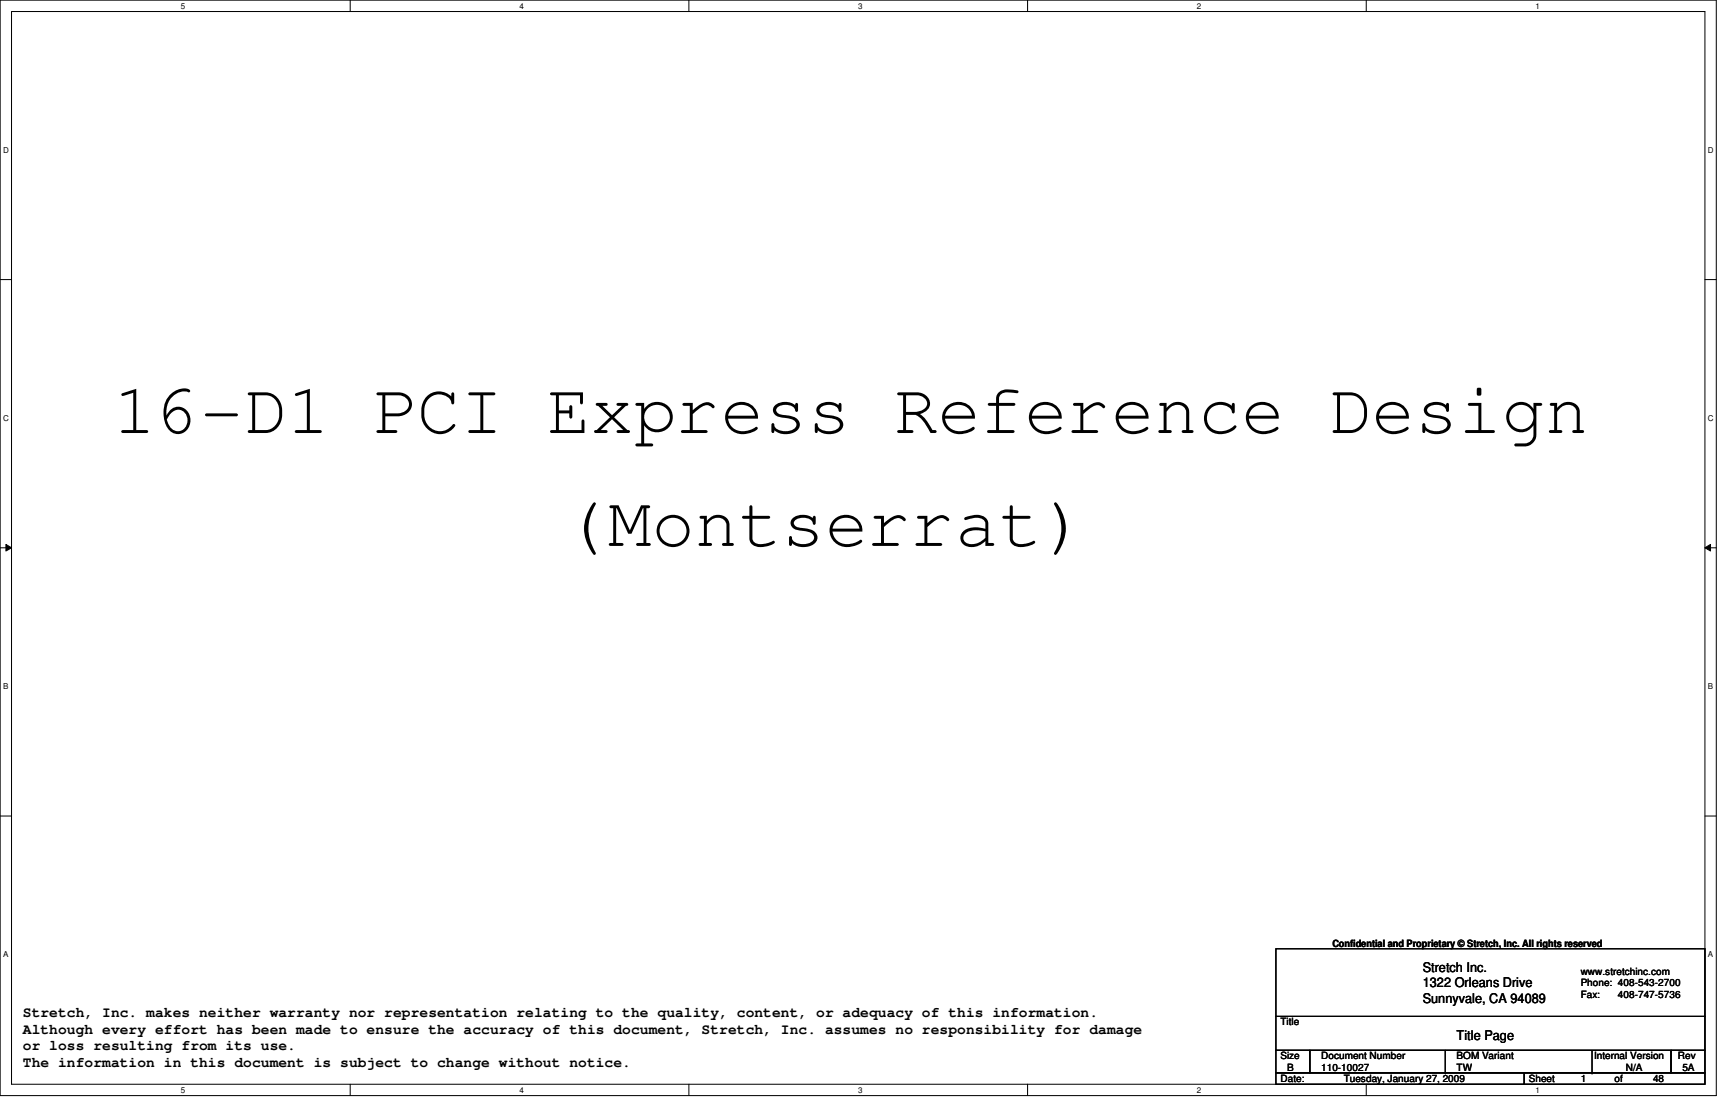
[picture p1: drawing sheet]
<svg xmlns="http://www.w3.org/2000/svg" width="432mm" height="279mm" viewBox="0 0 432 279" stroke-linecap="round" stroke-linejoin="round" font-family="sans-serif">
<defs><g id="words">
<g font-size="18">
<text x="28.2" y="108.1">16-D1 PCI Express Reference Design</text>
<text x="141" y="136.3">(Montserrat)</text>
</g>
<g font-size="3.6">
<text x="5.7" y="254">Stretch, Inc. makes neither warranty nor representation relating to the quality, content, or adequacy of this information.</text>
<text x="5.7" y="258.1">Although every effort has been made to ensure the accuracy of this document, Stretch, Inc. assumes no responsibility for damage</text>
<text x="5.7" y="262.2">or loss resulting from its use.</text>
<text x="5.7" y="266.3">The information in this document is subject to change without notice.</text>
</g>
<g font-size="3.3">
<text x="355.3" y="242.7">Stretch Inc.</text>
<text x="355.3" y="246.5">1322 Orleans Drive</text>
<text x="355.3" y="250.4">Sunnyvale, CA 94089</text>
<text x="363.8" y="259.6">Title Page</text>
</g>
<g font-size="2.5">
<text x="332.7" y="236.4">Confidential and Proprietary © Stretch, Inc. All rights reserved</text>
<text x="394.8" y="243.4">www.stretchinc.com</text>
<text x="394.8" y="246.3">Phone: 408-543-2700</text>
<text x="394.8" y="249.2">Fax:</text>
<text x="404.1" y="249.2">408-747-5736</text>
<text x="319.8" y="256">Title</text>
<text x="319.8" y="264.5">Size</text>
<text x="321.5" y="267.3">B</text>
<text x="329.9" y="264.5">Document Number</text>
<text x="329.9" y="267.3">110-10027</text>
<text x="363.8" y="264.5">BOM Variant</text>
<text x="363.8" y="267.3">TW</text>
<text x="398.1" y="264.5">Internal Version</text>
<text x="406.1" y="267.3">N/A</text>
<text x="419" y="264.5">Rev</text>
<text x="420.2" y="267.3">5A</text>
<text x="319.8" y="270.1">Date:</text>
<text x="335.6" y="270.1">Tuesday, January 27, 2009</text>
<text x="381.8" y="270.1">Sheet</text>
<text x="394.8" y="270.1">1</text>
<text x="403.2" y="270.1">of</text>
<text x="412.8" y="270.1">48</text>
</g>
<g font-size="2">
<text x="45.2" y="2.2">5</text>
<text x="129.8" y="2.2">4</text>
<text x="214.3" y="2.2">3</text>
<text x="298.9" y="2.2">2</text>
<text x="383.5" y="2.2">1</text>
<text x=".8" y="38.1">D</text>
<text x="426.5" y="38.1">D</text>
<text x=".8" y="105.1">C</text>
<text x="426.5" y="105.1">C</text>
<text x=".8" y="172">B</text>
<text x="426.5" y="172">B</text>
<text x=".8" y="239">A</text>
<text x="426.5" y="239">A</text>
<text x="45.2" y="272.9">5</text>
<text x="129.8" y="272.9">4</text>
<text x="214.3" y="272.9">3</text>
<text x="298.9" y="272.9">2</text>
<text x="383.5" y="272.9">1</text>
</g>
</g></defs>
<path d="M0 0h428.6v273.6h-428.6zM2.9 2.9h422.9v267.8h-422.9z" fill="none" stroke="#000" stroke-width=".25"/>
<g fill="#fff">
<path d="M45.2 .4h1.1v2.2h-1.1z"/>
<path d="M45.2 271.1h1.1v2.2h-1.1z"/>
</g>
<path d="M87.5 0v2.9M87.5 270.7v2.9" fill="none" stroke="#000" stroke-width=".25"/>
<g fill="#fff">
<path d="M129.8 .4h1.1v2.2h-1.1z"/>
<path d="M129.8 271.1h1.1v2.2h-1.1z"/>
</g>
<path d="M172 0v2.9M172 270.7v2.9" fill="none" stroke="#000" stroke-width=".25"/>
<g fill="#fff">
<path d="M214.3 .4h1.1v2.2h-1.1z"/>
<path d="M214.3 271.1h1.1v2.2h-1.1z"/>
</g>
<path d="M256.6 0v2.9M256.6 270.7v2.9" fill="none" stroke="#000" stroke-width=".25"/>
<g fill="#fff">
<path d="M298.9 .4h1.1v2.2h-1.1z"/>
<path d="M298.9 271.1h1.1v2.2h-1.1z"/>
</g>
<path d="M341.2 0v2.9M341.2 270.7v2.9" fill="none" stroke="#000" stroke-width=".25"/>
<g fill="#fff">
<path d="M383.5 .4h1.1v2.2h-1.1z"/>
<path d="M383.5 271.1h1.1v2.2h-1.1z"/>
<path d="M.8 36.3h1.4v2.3h-1.4z"/>
<path d="M426.5 36.3h1.4v2.3h-1.4z"/>
<path d="M.8 103.3h1.4v2.2h-1.4z"/>
<path d="M426.5 103.3h1.4v2.2h-1.4z"/>
</g>
<path d="M0 69.8h2.9M425.8 69.8h2.8" fill="none" stroke="#000" stroke-width=".25"/>
<g fill="#fff">
<path d="M.8 170.2h1.3v2.3h-1.3z"/>
<path d="M426.5 170.2h1.3v2.3h-1.3z"/>
</g>
<path d="M0 136.8h2.9M1.5 135.9l1.4 .9-1.4 .8zM425.8 136.8l1.4-.9v1.7zM425.8 136.8h2.8" fill="none" stroke="#000" stroke-width=".25"/>
<path d="M1.5 135.9l1.4 .9-1.4 .8zM425.8 136.8l1.4-.9v1.7z" fill="#000"/>
<g fill="#fff">
<path d="M.8 237.2h1.3v2.2h-1.3z"/>
<path d="M426.5 237.2h1.3v2.2h-1.3z"/>
</g>
<g fill="none" stroke="#000" stroke-width=".25">
<path d="M0 203.8h2.9M425.8 203.8h2.8M318.6 236.9h107.2v16.9h-107.2zM318.6 253.8h107.2v8.5h-107.2zM318.6 267.9h62.1v2.8h-62.1zM318.6 262.3h8.5v5.6h-8.5zM327.1 262.3h90.2v5.6h-90.2zM360.9 267.9h.1M360.9 262.3v5.6M380.7 267.9h45.1v2.8h-45.1zM397.6 267.9h.1M397.6 262.3v5.6"/>
<path d="M417.3 262.3h8.5v5.6h-8.5z"/>
</g>
<use href="#words"/>
</svg>
